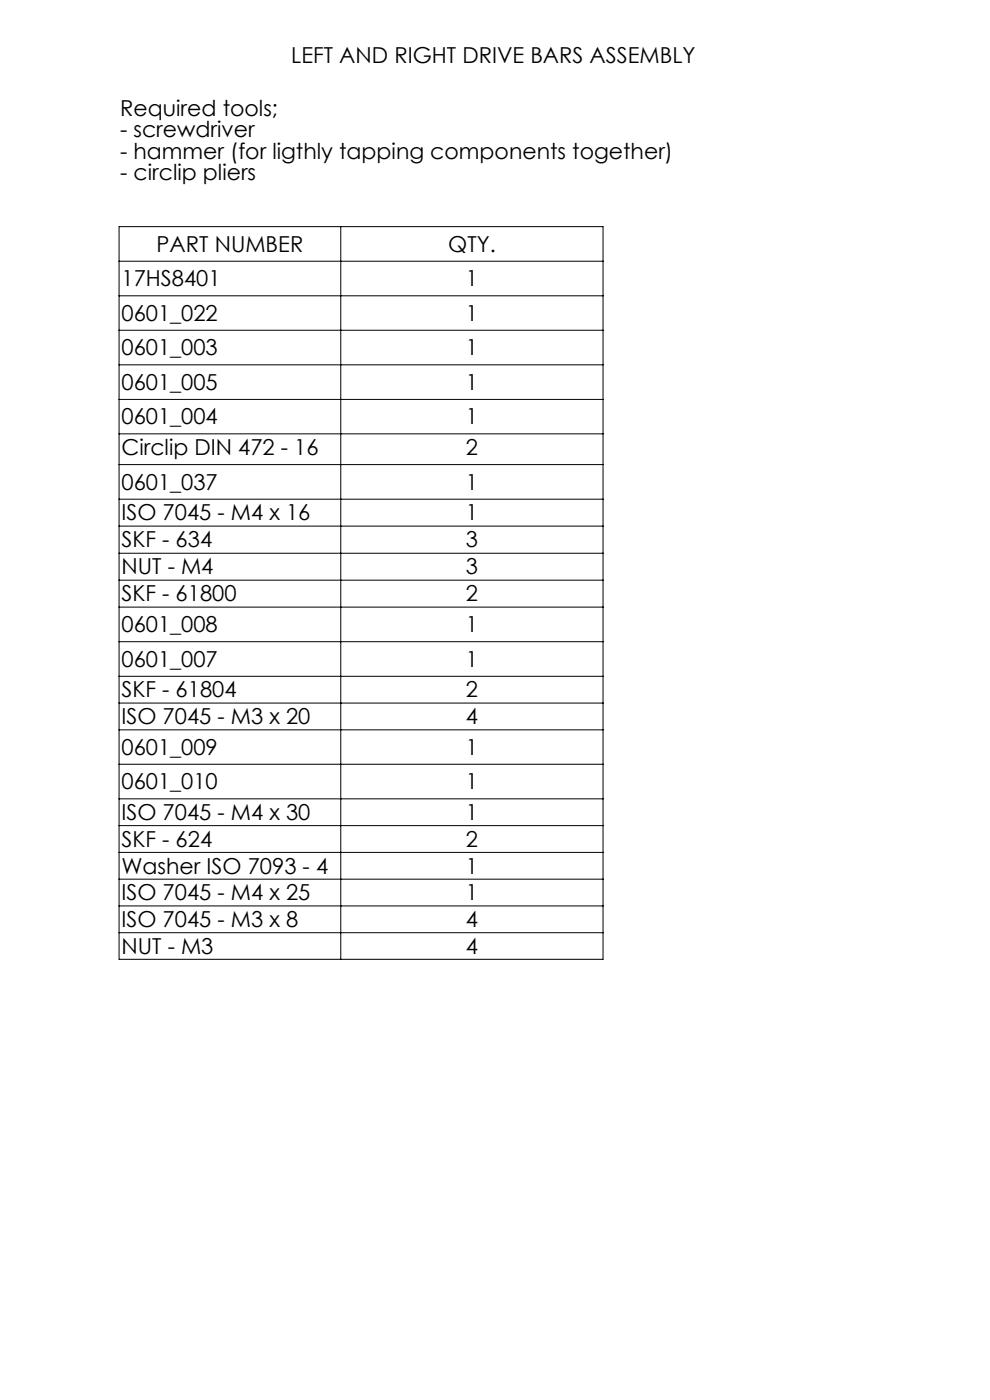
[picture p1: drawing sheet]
<svg xmlns="http://www.w3.org/2000/svg" width="210mm" height="297mm" viewBox="0 0 210 297" stroke-linecap="round" stroke-linejoin="round" font-family="sans-serif">
<defs><g id="words">
<g font-size="4.7">
<text x="61.8" y="13.4">LEFT AND RIGHT DRIVE BARS ASSEMBLY</text>
<text x="25.5" y="24.6">Required tools;</text>
<text x="25.5" y="29.1">- screwdriver</text>
<text x="25.5" y="33.6">- hammer (for ligthly tapping components together)</text>
<text x="25.5" y="38.2">- circlip pliers</text>
<text x="33.2" y="53.4">PART NUMBER</text>
<text x="95.1" y="53.4">QTY.</text>
<text x="25.8" y="60.7">17HS8401</text>
<text x="98.8" y="60.7">1</text>
<text x="25.8" y="68.1">0601_022</text>
<text x="98.8" y="68.1">1</text>
<text x="25.8" y="75.4">0601_003</text>
<text x="98.8" y="75.4">1</text>
<text x="25.8" y="82.7">0601_005</text>
<text x="98.8" y="82.7">1</text>
<text x="25.8" y="90">0601_004</text>
<text x="98.8" y="90">1</text>
<text x="25.8" y="96.5">Circlip DIN 472 - 16</text>
<text x="98.8" y="96.5">2</text>
<text x="25.8" y="103.9">0601_037</text>
<text x="98.8" y="103.9">1</text>
<text x="25.8" y="110.4">ISO 7045 - M4 x 16</text>
<text x="98.8" y="110.4">1</text>
<text x="25.8" y="116.1">SKF - 634</text>
<text x="98.8" y="116.1">3</text>
<text x="25.8" y="121.9">NUT - M4</text>
<text x="98.8" y="121.9">3</text>
<text x="25.8" y="127.6">SKF - 61800</text>
<text x="98.8" y="127.6">2</text>
<text x="25.8" y="134.1">0601_008</text>
<text x="98.8" y="134.1">1</text>
<text x="25.8" y="141.5">0601_007</text>
<text x="98.8" y="141.5">1</text>
<text x="25.8" y="148">SKF - 61804</text>
<text x="98.8" y="148">2</text>
<text x="25.8" y="153.6">ISO 7045 - M3 x 20</text>
<text x="98.8" y="153.6">4</text>
<text x="25.8" y="160.1">0601_009</text>
<text x="98.8" y="160.1">1</text>
<text x="25.8" y="167.5">0601_010</text>
<text x="98.8" y="167.5">1</text>
<text x="25.8" y="174">ISO 7045 - M4 x 30</text>
<text x="98.8" y="174">1</text>
<text x="25.8" y="179.6">SKF - 624</text>
<text x="98.8" y="179.6">2</text>
<text x="25.8" y="185.3">Washer ISO 7093 - 4</text>
<text x="98.8" y="185.3">1</text>
<text x="25.8" y="191">ISO 7045 - M4 x 25</text>
<text x="98.8" y="191">1</text>
<text x="25.8" y="196.7">ISO 7045 - M3 x 8</text>
<text x="98.8" y="196.7">4</text>
<text x="25.8" y="202.4">NUT - M3</text>
<text x="98.8" y="202.4">4</text>
</g>
</g></defs>
<g fill="none" stroke="#000" stroke-width=".21">
<path d="M25.3 48.1h102.6v155.4h-102.6zM25.3 55.4h102.6M72.3 48.1v155.4M25.3 62.8h102.6M25.3 70.1h102.6M25.3 77.4h102.6M25.3 84.7h102.6M25.3 92h102.6M25.3 98.6h102.6M25.3 105.9h102.6M25.3 111.6h102.6M25.3 117.4h102.6"/>
<path d="M25.3 123.1h102.6M25.3 128.8h102.6M25.3 136.1h102.6M25.3 143.5h102.6M25.3 149.2h102.6M25.3 154.8h102.6M25.3 162.1h102.6M25.3 169.5h102.6M25.3 175.2h102.6M25.3 180.8h102.6M25.3 186.5h102.6M25.3 192.2h102.6"/>
<path d="M25.3 197.9h102.6"/>
</g>
<use href="#words"/>
</svg>
